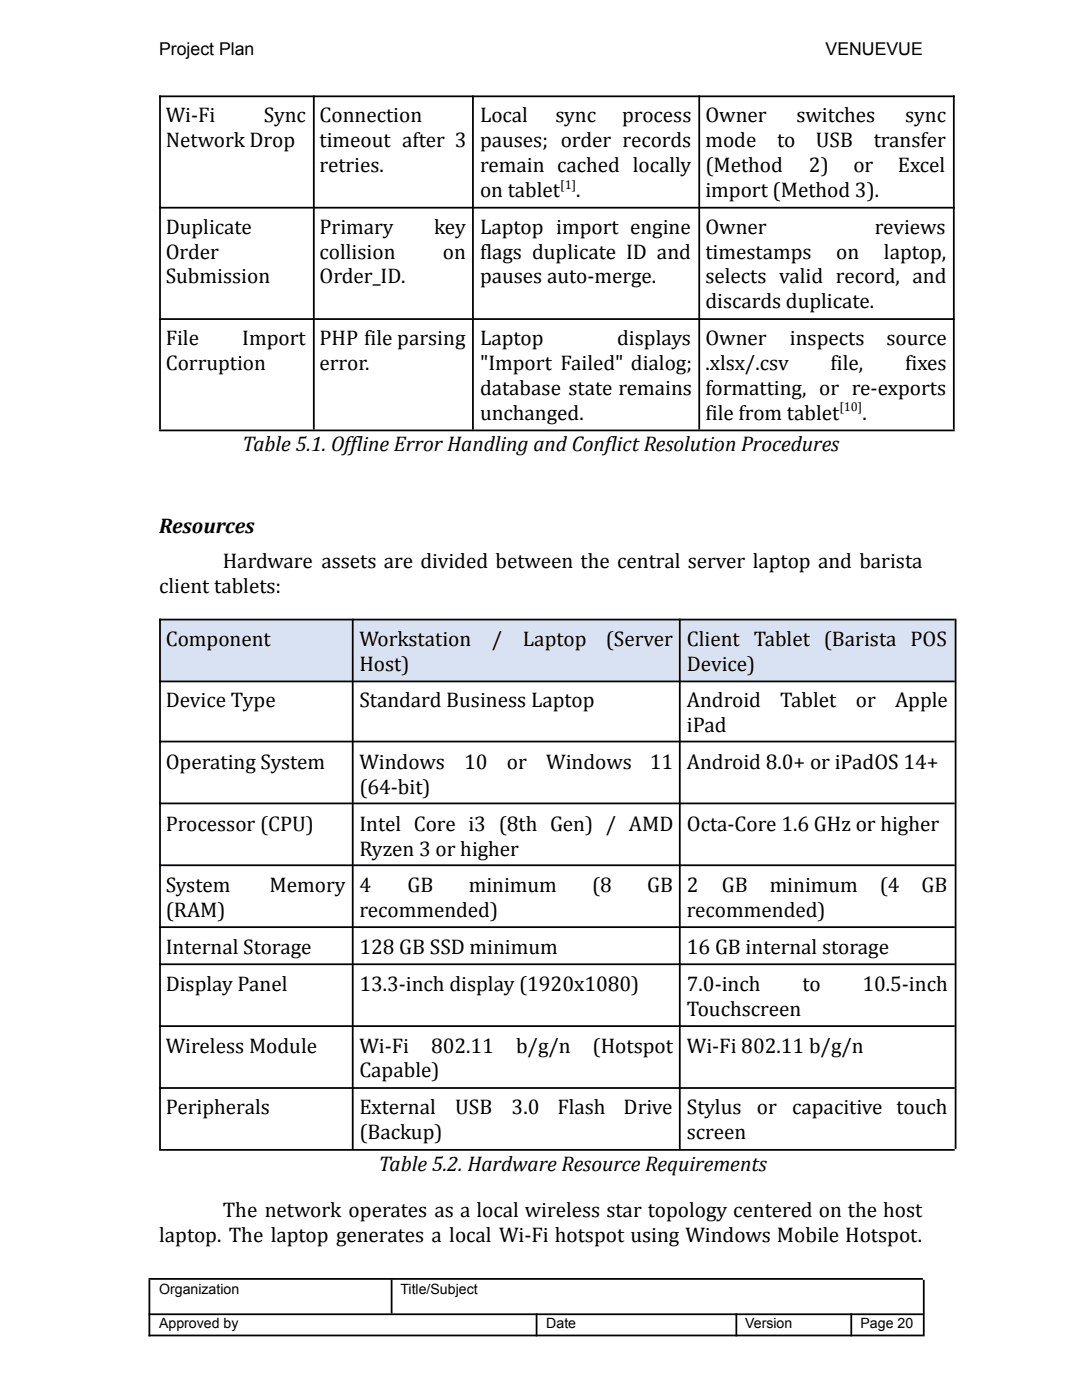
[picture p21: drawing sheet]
<svg xmlns="http://www.w3.org/2000/svg" width="216mm" height="279mm" viewBox="0 0 216 279" stroke-linecap="round" stroke-linejoin="round" font-family="sans-serif">
<defs><g id="words">
<g font-size="4.2">
<text x="33.1" y="24.4">Wi-Fi</text>
<text x="33.1" y="29.4">Network Drop</text>
<text x="52.7" y="24.4">Sync</text>
<text x="63.8" y="24.4">Connection</text>
<text x="63.8" y="29.4">timeout after 3</text>
<text x="95.8" y="24.4">Local</text>
<text x="95.8" y="29.4">pauses; order records</text>
<text x="110.8" y="24.4">sync</text>
<text x="124.1" y="24.4">process</text>
<text x="140.8" y="24.4">Owner</text>
<text x="140.8" y="29.4">mode</text>
<text x="155" y="29.4">to</text>
<text x="158.9" y="24.4">switches</text>
<text x="162.8" y="29.4">USB</text>
<text x="174.3" y="29.4">transfer</text>
<text x="180.6" y="24.4">sync</text>
<text x="63.8" y="34.3">retries.</text>
<text x="95.8" y="34.3">remain cached locally</text>
<text x="140.8" y="34.3">(Method</text>
<text x="161.4" y="34.3">2)</text>
<text x="170.3" y="34.3">or</text>
<text x="179.2" y="34.3">Excel</text>
<text x="95.8" y="39.3">on tablet</text>
<text x="115" y="39.3">.</text>
<text x="140.8" y="39.3">import (Method 3).</text>
<text x="33.1" y="46.6">Duplicate</text>
<text x="63.8" y="46.6">Primary</text>
<text x="86.6" y="46.6">key</text>
<text x="95.8" y="46.6">Laptop import engine</text>
<text x="140.8" y="46.6">Owner</text>
<text x="174.6" y="46.6">reviews</text>
<text x="33.1" y="51.6">Order</text>
<text x="63.8" y="51.6">collision</text>
<text x="88.4" y="51.6">on</text>
<text x="95.8" y="51.6">flags duplicate ID and</text>
<text x="140.8" y="51.6">timestamps</text>
<text x="166.9" y="51.6">on</text>
<text x="176.4" y="51.6">laptop,</text>
<text x="33.1" y="56.6">Submission</text>
<text x="63.8" y="56.6">Order_ID.</text>
<text x="95.8" y="56.6">pauses auto-merge.</text>
<text x="140.8" y="56.6">selects valid record, and</text>
<text x="140.8" y="61.5">discards duplicate.</text>
<text x="33.1" y="68.9">File</text>
<text x="48.3" y="68.9">Import</text>
<text x="63.8" y="68.9">PHP file parsing</text>
<text x="95.8" y="68.9">Laptop</text>
<text x="123.2" y="68.9">displays</text>
<text x="140.8" y="68.9">Owner</text>
<text x="157.6" y="68.9">inspects</text>
<text x="176.9" y="68.9">source</text>
<text x="33.1" y="73.8">Corruption</text>
<text x="63.8" y="73.8">error.</text>
<text x="95.8" y="73.8">&quot;Import Failed&quot; dialog;</text>
<text x="140.8" y="73.8">.xlsx/.csv</text>
<text x="165.7" y="73.8">file,</text>
<text x="180.6" y="73.8">fixes</text>
<text x="95.8" y="78.8">database state remains</text>
<text x="95.8" y="83.8">unchanged.</text>
<text x="140.8" y="78.8">formatting, or re-exports</text>
<text x="140.8" y="83.8">file from tablet</text>
<text x="172.1" y="83.8">.</text>
<text x="48.4" y="90">Table 5.1. Offline Error Handling and Conflict Resolution Procedures</text>
<text x="31.7" y="106.3">Resources</text>
<text x="44.4" y="113.4">Hardware assets are divided between the central server laptop and barista</text>
<text x="31.7" y="118.4">client tablets:</text>
<text x="33.1" y="128.9">Component</text>
<text x="71.7" y="128.9">Workstation</text>
<text x="98.2" y="128.9">/</text>
<text x="104.3" y="128.9">Laptop</text>
<text x="120.9" y="128.9">(Server</text>
<text x="137.1" y="128.9">Client Tablet (Barista POS</text>
<text x="71.7" y="133.8">Host)</text>
<text x="137.1" y="133.8">Device)</text>
<text x="33.1" y="141.2">Device Type</text>
<text x="71.7" y="141.2">Standard Business Laptop</text>
<text x="137.1" y="141.2">Android</text>
<text x="155.7" y="141.2">Tablet</text>
<text x="170.8" y="141.2">or</text>
<text x="178.6" y="141.2">Apple</text>
<text x="137.1" y="146.1">iPad</text>
<text x="33.1" y="153.5">Operating System</text>
<text x="71.7" y="153.5">Windows</text>
<text x="92.6" y="153.5">10</text>
<text x="101.2" y="153.5">or</text>
<text x="109" y="153.5">Windows</text>
<text x="129.6" y="153.5">11</text>
<text x="137.1" y="153.5">Android 8.0+ or iPadOS 14+</text>
<text x="71.7" y="158.5">(64-bit)</text>
<text x="33.1" y="165.8">Processor (CPU)</text>
<text x="71.7" y="165.8">Intel Core i3 (8th Gen) / AMD</text>
<text x="137.1" y="165.8">Octa-Core 1.6 GHz or higher</text>
<text x="71.7" y="170.8">Ryzen 3 or higher</text>
<text x="33.1" y="178.1">System</text>
<text x="53.8" y="178.1">Memory</text>
<text x="71.7" y="178.1">4</text>
<text x="81.3" y="178.1">GB</text>
<text x="93.5" y="178.1">minimum</text>
<text x="118.2" y="178.1">(8</text>
<text x="129.1" y="178.1">GB</text>
<text x="137.1" y="178.1">2</text>
<text x="144" y="178.1">GB</text>
<text x="153.6" y="178.1">minimum</text>
<text x="175.6" y="178.1">(4</text>
<text x="183.9" y="178.1">GB</text>
<text x="33.1" y="183.1">(RAM)</text>
<text x="71.7" y="183.1">recommended)</text>
<text x="137.1" y="183.1">recommended)</text>
<text x="33.1" y="190.4">Internal Storage</text>
<text x="71.7" y="190.4">128 GB SSD minimum</text>
<text x="137.1" y="190.4">16 GB internal storage</text>
<text x="33.1" y="197.8">Display Panel</text>
<text x="71.7" y="197.8">13.3-inch display (1920x1080)</text>
<text x="137.1" y="197.8">7.0-inch</text>
<text x="160.1" y="197.8">to</text>
<text x="172.1" y="197.8">10.5-inch</text>
<text x="137.1" y="202.7">Touchscreen</text>
<text x="33.1" y="210.1">Wireless Module</text>
<text x="71.7" y="210.1">Wi-Fi</text>
<text x="71.7" y="215">Capable)</text>
<text x="86" y="210.1">802.11</text>
<text x="103" y="210.1">b/g/n</text>
<text x="118.3" y="210.1">(Hotspot</text>
<text x="137.1" y="210.1">Wi-Fi 802.11 b/g/n</text>
<text x="33.1" y="222.4">Peripherals</text>
<text x="71.7" y="222.4">External</text>
<text x="71.7" y="227.3">(Backup)</text>
<text x="90.8" y="222.4">USB</text>
<text x="102.1" y="222.4">3.0</text>
<text x="111.2" y="222.4">Flash</text>
<text x="124.4" y="222.4">Drive</text>
<text x="137.1" y="222.4">Stylus</text>
<text x="137.1" y="227.3">screen</text>
<text x="151" y="222.4">or</text>
<text x="158.1" y="222.4">capacitive touch</text>
<text x="75.6" y="233.6">Table 5.2. Hardware Resource Requirements</text>
<text x="44.4" y="242.8">The network operates as a local wireless star topology centered on the host</text>
<text x="31.7" y="247.8">laptop. The laptop generates a local Wi-Fi hotspot using Windows Mobile Hotspot.</text>
</g>
<g font-size="3.5">
<text x="31.7" y="10.9">Project Plan</text>
<text x="164.7" y="10.9">VENUEVUE</text>
</g>
<g font-size="2.8">
<text x="31.7" y="258.3">Organization</text>
<text x="79.9" y="258.3">Title/Subject</text>
<text x="31.7" y="265">Approved by</text>
<text x="109" y="265">Date</text>
<text x="148.7" y="265">Version</text>
<text x="171.7" y="265">Page 20</text>
</g>
<g font-size="2.5">
<text x="111.8" y="37.6">[1]</text>
<text x="167.5" y="82.1">[10]</text>
</g>
</g></defs>
<g fill="#d9e2f3">
<path d="M31.7 123.5h38.7v12.5h-38.7z"/>
<path d="M70.4 123.5h65.3v12.5h-65.3z"/>
<path d="M135.7 123.5h54.8v12.5h-54.8z"/>
</g>
<g fill="none" stroke="#000" stroke-width=".35">
<path d="M31.7 19.2h158.8M31.9 19.1v66.6M62.6 19.1v66.6M94.4 19.1v66.6M139.5 19.1v66.6M190.3 19.1v66.6M31.7 41.5h158.8M31.7 63.7h158.8M31.7 85.9h158.8M31.7 123.6h158.8M31.7 136h158.8M31.9 123.5v105.8"/>
<path d="M70.4 123.5v105.8M135.6 123.5v105.8M190.7 123.5v105.8M31.7 148h158.8M31.7 160.3h158.8M31.7 172.7h158.8M31.7 185h158.8M31.7 192.4h158.8M31.7 204.8h158.8M31.7 217.1h158.8M31.7 229.5h158.8M29.6 255.2h154.5"/>
<path d="M29.8 255.4v11.3M78.1 255.4v6.7M184.3 255.4v11.3M29.6 262.3h154.5M29.6 266.5h154.5M107.1 262.1v4.6M146.9 262.1v4.6M169.9 262.1v4.6"/>
</g>
<use href="#words"/>
</svg>
